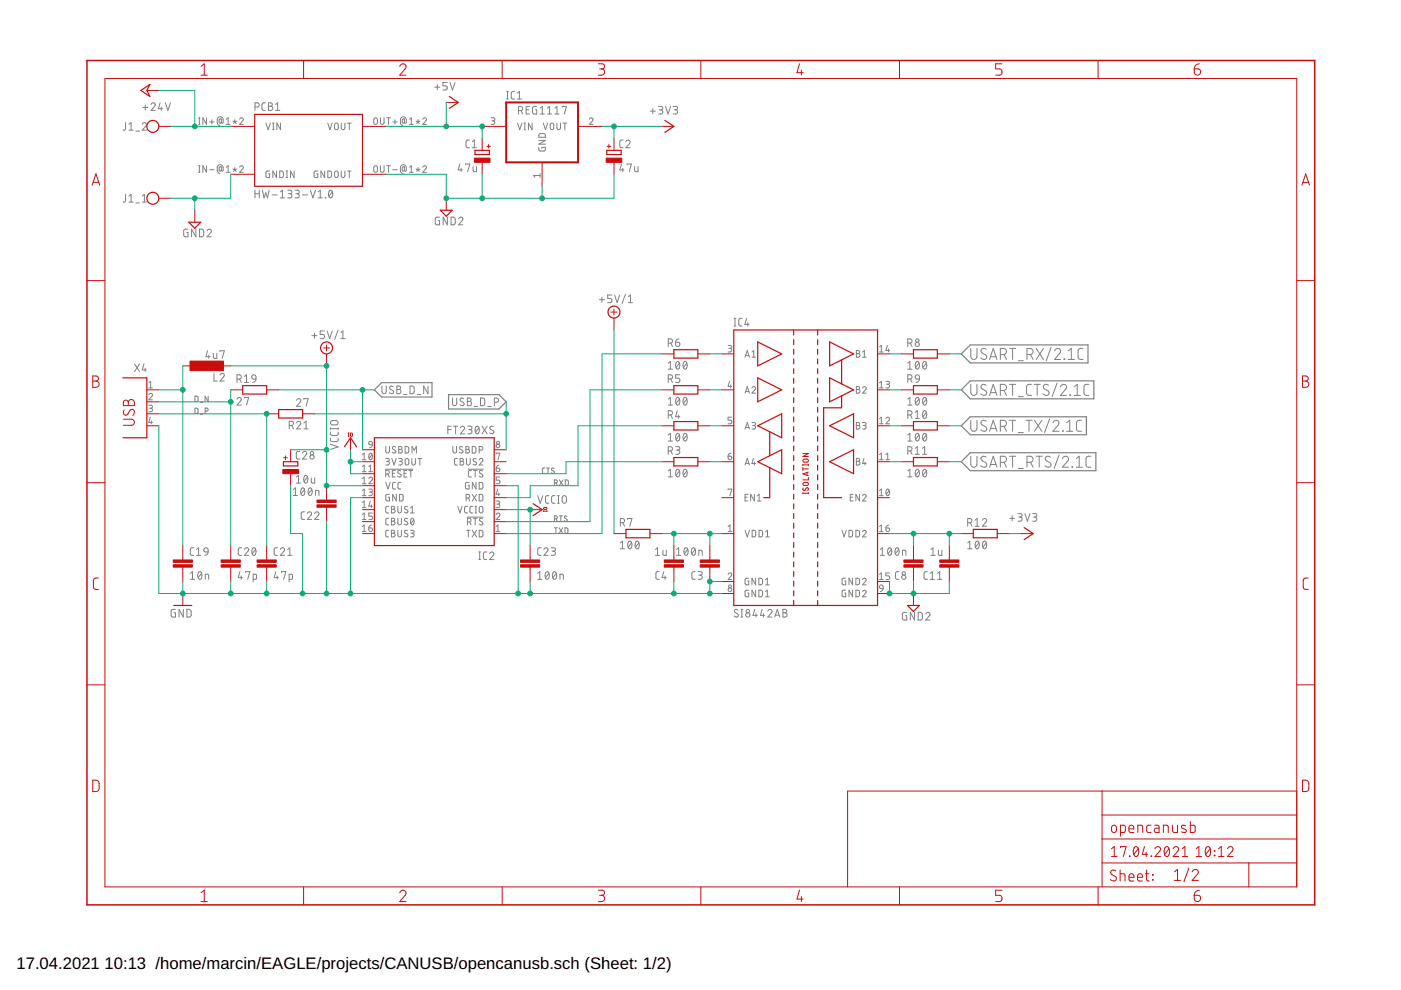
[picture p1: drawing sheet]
<svg xmlns="http://www.w3.org/2000/svg" width="297mm" height="210mm" viewBox="0 0 297 210" stroke-linecap="round" stroke-linejoin="round" font-family="sans-serif">
<defs><g id="words">
<g font-size="3.5">
<text x="3.5" y="205.4">17.04.2021</text>
<text x="22.2" y="205.4">10:13 /home/marcin/EAGLE/projects/CANUSB/opencanusb.sch (Sheet: 1/2)</text>
</g>
</g></defs>
<g fill="none" stroke="#808080" stroke-width=".21">
<path d="M92.2 18.5h1M92.7 17.9v1.1M94.8 17.5h-.9v.7h.6a.45 .45 0 0 1 .3 .4 .45 .45 0 0 1-.3 .5h-.6M95.4 17.5l.5 1.6 .6-1.6M107.4 19.4h.4M107.6 19.4v1.6M109.1 19.4h-.5l-.2 .3v1.1l.2 .2h.5M109.7 19.7l.4-.3v1.6M26.6 26v1.4l-.5 .2M27.3 26.4l.5-.4v1.6M27.3 27.6h.9M28.8 27.8h.8"/>
<path d="M30.2 26.4a.44 .44 0 0 1 .6-.4 .44 .44 0 0 1 .1 .7l-.7 .9h.9M30.3 22.8h1M30.8 22.2v1.1M32 22.2a.44 .44 0 0 1 .7-.4 .44 .44 0 0 1 .1 .7l-.8 .9h.9M34 21.8l-.4 1.3h.9M34.2 22.7v.7M35.1 21.8l.5 1.6 .5-1.6M42.1 26.4h.3M42.1 25h.3M42.1 36.5h.3M42.1 35.1h.3M42.3 25v1.4"/>
<path d="M42.3 35.1v1.4M43.8 25v1.4l-.8-1.4v1.4M43.8 35.1v1.4l-.8-1.4v1.4M44.4 25.8h1M44.4 36h1M44.9 25.4v.9M46.9 25.9l-.1 .2-.3-.1v-.7l.4-.1v.9h.2h.2v-.7a.62 .62 0 0 0-.6-.7 .62 .62 0 0 0-.6 .7l.1 1 .4 .2M46.9 36.1l-.1 .2-.3-.1v-.7l.4-.1v.7l.2 .2 .2-.2v-.6a.62 .62 0 0 0-.6-.6 .62 .62 0 0 0-.6 .6l.1 1 .4 .3M48 26.4h.8M48 25.3l.4-.3v1.4M48 35.5l.4-.4v1.4M48 36.5h.8"/>
<path d="M49.4 25.7l.4 .1M49.4 35.8l.4 .2M49.8 25.4v.4M49.8 35.5v.5M49.8 25.8l.3 .4M49.8 25.8l-.3 .4M49.8 36l.3 .3M49.8 36l-.3 .3M50.2 25.7l-.4 .1M50.2 35.8l-.4 .2M50.8 25.3a.38 .38 0 0 1 .6-.3 .38 .38 0 0 1 .1 .6l-.7 .8h.8M50.8 35.5a.38 .38 0 0 1 .6-.4 .38 .38 0 0 1 .1 .7l-.7 .7h.8"/>
<path d="M54.1 22.7h.4a.44 .44 0 0 0 .5-.5 .44 .44 0 0 0-.5-.4h-.4v1.6M56.3 21.8h-.5l-.3 .4 .1 1 .2 .2h.5M56.4 26.1l.5 1.4 .4-1.4M56.9 21.8h.5a.36 .36 0 0 1 .3 .4 .36 .36 0 0 1-.3 .3 .44 .44 0 0 1 .4 .5 .44 .44 0 0 1-.4 .4h-.5zM56.9 22.5h.5M57.2 36.3h-.6l-.2 .1v.9l.2 .3 .6 .1v-.8h-.3M57.8 27.5h.3M57.8 26.1h.3M58 26.1v1.4M58.4 23.4h.9M58.4 22.2l.5-.4v1.6M58.6 36.3v1.4l-.8-1.4v1.4"/>
<path d="M59.3 36.3h.5l.2 .2 .1 .8-.3 .3-.5 .1zM59.5 26.1v1.4l-.8-1.4v1.4M60.7 37.7h.3M60.7 36.3h.3M60.8 36.3v1.4M62.4 36.3v1.4l-.8-1.4v1.4M67.4 36.3h-.6l-.2 .1v.9l.2 .3 .6 .1v-.8h-.3M68.8 36.3v1.4l-.7-1.4v1.4M69.5 26.1l.5 1.4 .4-1.4M69.5 36.3h.6l.2 .2v.9l-.2 .2-.6 .1zM71.1 26.2h.5l.1 .9a.39 .39 0 0 1-.4 .4 .39 .39 0 0 1-.4-.4zM71.1 36.4h.5l.1 .9a.39 .39 0 0 1-.4 .4 .39 .39 0 0 1-.4-.4z"/>
<path d="M72.3 26.1v1a.39 .39 0 0 0 .4 .4 .39 .39 0 0 0 .4-.4v-1M72.3 36.3v1a.39 .39 0 0 0 .4 .4 .39 .39 0 0 0 .4-.4v-1M73.7 26.1h.7M73.7 36.3h.7M74.1 26.1v1.4M74.1 36.3v1.4M79.4 25.1l.2-.1 .3 .1 .1 .9a.39 .39 0 0 1-.4 .4 .39 .39 0 0 1-.4-.4zM79.4 35.2h.5l.1 1a.39 .39 0 0 1-.4 .3 .39 .39 0 0 1-.4-.3zM80.7 25v1a.38 .38 0 0 0 .3 .4 .38 .38 0 0 0 .4-.4v-1M80.7 35.1v1.1a.38 .38 0 0 0 .3 .3 .38 .38 0 0 0 .4-.3v-1.1M82 25h.8M82 35.1h.8"/>
<path d="M82.4 25v1.4M82.4 35.1v1.4M83.3 25.8h.9M83.3 36h.9M83.7 25.4v.9M85.7 25.9l-.1 .2-.3-.1v-.7l.4-.1 .1 .9h.1l.2-.1v-.6a.62 .62 0 0 0-.6-.7 .62 .62 0 0 0-.6 .7v.8l.5 .4M85.7 36.1l-.1 .2-.3-.1v-.7l.4-.1v.7l.2 .2 .2-.2v-.6a.62 .62 0 0 0-.6-.6 .62 .62 0 0 0-.6 .6v.9l.5 .4M86.8 26.4h.8M86.8 36.5h.8M86.8 25.3l.4-.3v1.4M86.8 35.5l.4-.4v1.4M88.2 25.7l.4 .1"/>
<path d="M88.2 35.8l.4 .2M88.6 25.4v.4M88.6 35.5v.5M88.6 25.8l.3 .4M88.6 25.8l-.3 .4M88.6 36l.3 .3M88.6 36l-.3 .3M89 25.7l-.4 .1M89 35.8l-.4 .2M89.6 25.3a.39 .39 0 0 1 .6-.3 .39 .39 0 0 1 .1 .6l-.7 .8h.8M89.6 35.5a.38 .38 0 0 1 .6-.4 .38 .38 0 0 1 .1 .7l-.7 .7h.8M97.5 34.8l-.4 1.2h.9"/>
<path d="M97.8 35.7v.7M98.7 34.9v-.1h.9l-.5 1.6M99.5 29.7h-.5l-.2 .4 .1 1.1 .6 .1M100.1 31.3h.9M100.1 30.1l.5-.4v1.6M100.3 35.3v.8l.2 .3h.5v-1.1M104.1 25h.7l.1 .2-.1 .4h-.5M104.5 25.6a.38 .38 0 0 1 .4 .4 .38 .38 0 0 1-.4 .4h-.4M107.4 21h.4M109.7 21h.9M109.7 26.1l.5 1.4 .5-1.4M109.9 23.5h.5a.44 .44 0 0 0 .4-.5 .44 .44 0 0 0-.4-.4h-.5v1.6"/>
<path d="M110.5 23.5l.3 .7M111.1 27.5h.3M111.1 26.1h.3M111.3 26.1v1.4M111.5 23.3h.6M112.3 22.6h-.8v1.6h.8M112.8 26.1v1.4l-.8-1.4v1.4M113.8 22.6h-.5l-.4 .2v1l.2 .4h.7v-.9h-.3M114.2 31.2l.1 .6 .1 .2h.9l.3-.2v-.6h-.7v.3M114.2 29.8h1.4l-1.4 .8h1.4M114.4 28.4l1-.1 .2 .3v.5h-1.4zM114.5 37.2h-1.4l.3 .4"/>
<path d="M114.5 36.8v.8M114.5 24.2h.9M114.5 22.9l.5-.3v1.6M115.2 26.1l.5 1.4 .4-1.4M116.1 24.2h.9M116.1 22.9l.4-.3v1.6M116.8 26.2h.5l.1 .9a.38 .38 0 0 1-.4 .4 .38 .38 0 0 1-.4-.4zM117.6 24.2h.9M117.6 22.9l.5-.3v1.6M118.1 26.1v1a.38 .38 0 0 0 .3 .4 .38 .38 0 0 0 .4-.4v-1M119.2 22.8v-.2h.9l-.4 1.6M119.4 26.1h.8"/>
<path d="M119.8 26.1v1.4M125 25.3a.38 .38 0 0 1 .5-.3 .38 .38 0 0 1 .1 .6l-.6 .8h.7M131.8 34.8l-.4 1.2h.9M132 35.7v.7M132.1 29.7h-.5l-.2 .4v1l.2 .2h.5M132.7 30.1a.45 .45 0 0 1 .6-.4 .45 .45 0 0 1 .2 .7l-.8 .9h.9M132.9 34.9v-.1h1l-.5 1.6M134.6 35.3v.8l.1 .3h.6v-1.1M137.9 23.6h1.1M138.4 23v1.1M139.6 22.6h.6a.36 .36 0 0 1 .3 .3 .36 .36 0 0 1-.3 .4h-.4M140.1 23.3a.44 .44 0 0 1 .4 .4 .44 .44 0 0 1-.4 .5h-.5"/>
<path d="M141.1 22.6l.5 1.6 .6-1.6M142.7 22.6h.6a.36 .36 0 0 1 .4 .3 .36 .36 0 0 1-.4 .4h-.4M143.2 23.3a.44 .44 0 0 1 .5 .4 .44 .44 0 0 1-.5 .5h-.5M26.6 41.2v1.4l-.5 .2M27.3 42.8h.9M27.3 41.6l.5-.4v1.6M28.8 43h.8M30.2 42.8h.9M30.2 41.6l.4-.4v1.6M39.9 48.6h-.6l-.3 .2-.1 1 .3 .4h.7v-.9h-.3M41.5 48.6v1.6l-.9-1.6v1.6M42.3 48.6h.6l.3 .3v.9l-.3 .4h-.6z"/>
<path d="M43.9 48.9a.45 .45 0 0 1 .6-.3 .45 .45 0 0 1 .2 .7l-.8 .9h.9M54.1 40.3v1.7M54.1 41.1h.9M55 40.3v1.7M55.6 40.3l.4 1.7 .3-1.1 .4 1.1 .4-1.7M57.7 41.3h1.1M59.4 40.7l.5-.4v1.7M59.4 42h.9M61 40.3h.5a.37 .37 0 0 1 .4 .4 .37 .37 0 0 1-.4 .4h-.3M61.4 41.1a.44 .44 0 0 1 .5 .4 .44 .44 0 0 1-.5 .5h-.4M62.5 40.3h.6a.37 .37 0 0 1 .4 .4 .37 .37 0 0 1-.4 .4h-.4M63 41.1a.44 .44 0 0 1 .5 .4 .44 .44 0 0 1-.5 .5h-.5"/>
<path d="M64.1 41.3h1.1M65.8 40.3l.5 1.7 .6-1.7M67.5 42h.8M67.5 40.7l.4-.4v1.7M69 41.9v.1zM69.8 40.4l.3-.1a.97 .97 0 0 1 0 1.7 1 1 0 0 1-.3-1.6zM70.5 40.7l-.8 .9M93.2 46h-.6l-.3 .3v1.2l.2 .1 .7 .1v-.9h-.3M94.8 46v1.7l-.8-1.7v1.7M95.6 46l.6 .1 .3 .2v1.1l-.3 .2-.6 .1zM97.2 46.4a.44 .44 0 0 1 .7-.3 .44 .44 0 0 1 .1 .7l-.8 .9h.9M28.5 77.2l1.1 1.6"/>
<path d="M29.6 77.2l-1.1 1.6M30.5 77.2l-.3 1.2h.9M30.8 78.1v.7M44 74.4l-.4 1.2h.9M44.3 75.3v.7M45.2 74.9l.1 .9 .2 .2h.5v-1.1M45.4 79.2v1.6h.7M46.7 79.5a.45 .45 0 0 1 .6-.3 .45 .45 0 0 1 .1 .7l-.7 .9h.9M46.7 74.5v-.1h.9l-.5 1.6M51.8 79.8l.5-.3v1.6M53.5 79.6l.3-.1 .3 .1 .2 .8-.8-.1-.1-.4zM66.1 71.2h1.1"/>
<path d="M66.7 70.6v1.1M68.8 70.2h-.9v.7h.5a.46 .46 0 0 1 .4 .4 .46 .46 0 0 1-.4 .5h-.5M69.4 70.2l.5 1.6 .5-1.6M71.7 70l-.7 2M72.3 71.8h.9M72.3 70.5l.4-.3v1.6M127.1 63.5h1.1M127.6 63v1.1M129.7 62.5h-.9v.8h.6a.46 .46 0 0 1 .3 .4 .46 .46 0 0 1-.3 .5h-.6M130.3 62.5l.6 1.7 .5-1.7M132.6 62.4l-.7 1.9M133.2 64.2h.9"/>
<path d="M133.2 62.9l.5-.4v1.7M141.7 72.7h.4a.46 .46 0 0 0 .5-.4 .46 .46 0 0 0-.5-.5h-.4v1.7M141.7 77l.4-.4v1.7M141.7 78.3h.9M142.2 72.7l.4 .8M143.2 72.6h.6a.45 .45 0 0 1 .3 .5 .45 .45 0 0 1-.4 .4 .45 .45 0 0 1-.5-.5zM143.4 76.8l.3-.2a.97 .97 0 0 1 0 1.7 1.02 1.02 0 0 1-.3-1.5zM144 71.8l-.6 .3-.2 .5M144.1 77l-.8 .9M144.1 79.5h-.9v.7h.6a.46 .46 0 0 1 .4 .4 .46 .46 0 0 1-.4 .5h-.6M145 76.8l.3-.2a.97 .97 0 0 1 0 1.7 1.02 1.02 0 0 1-.3-1.5zM145.6 77l-.7 .9"/>
<path d="M154.4 73.2l.6 .1 .2 .2-.2 .3-.5 .1M154.8 73.9a.39 .39 0 0 1 .4 .3 .39 .39 0 0 1-.4 .4h-.4M155.6 69.1h.4M155.6 67.5h.4M155.8 67.5v1.6M157.4 67.5h-.6l-.2 .4 .1 1 .1 .2h.6M158 75.7l.4-1.4 .5 1.4M158.1 75.4h.7M158.3 67.5l-.4 1.3h.9M158.6 68.4v.7M159.4 74.7l.4-.4v1.4M159.4 75.7h.8"/>
<path d="M181.6 74.3l.6 .2 .1 .2-.4 .3a.38 .38 0 0 1 .5 .4 .38 .38 0 0 1-.5 .3h-.3zM181.6 75h.3M182.9 75.7h.7M182.9 74.7l.4-.4v1.4M186.5 74.6h.7M186.5 73.5l.4-.3v1.4M188.2 73.2l-.4 1.1h.8M188.4 74v.6M192.5 72.7h.4a.46 .46 0 0 0 .5-.4 .46 .46 0 0 0-.5-.5h-.4v1.7M192.5 78.3h.9M192.5 77l.4-.4v1.7M193 72.7l.4 .8"/>
<path d="M194.2 79.6l.3-.1 .3 .1 .1 .8-.8-.1-.1-.4zM194.2 76.8l.2-.1a.8 .8 0 0 1 .6 .5 .8 .8 0 0 1-.2 .8l-.3 .3a1.04 1.04 0 0 1-.3-1.5zM194.8 77l-.7 .9M195.8 76.8l.2-.2a.97 .97 0 0 1 0 1.7 1 1 0 0 1-.2-1.5zM196.4 77l-.7 .9M205.8 73.9v1.7a.66 .66 0 0 0 .7 .6 .66 .66 0 0 0 .6-.6v-1.7M209.1 74.1a.58 .58 0 0 0-.9-.1 .58 .58 0 0 0 0 .8l.8 .4a.58 .58 0 0 1 0 .9 .58 .58 0 0 1-.8 0l-.3-.2M209.8 76.2l.8-2.3 .8 2.3M210 75.6h1.2M212.1 75.2h.6a.66 .66 0 0 0 .7-.7 .66 .66 0 0 0-.7-.6h-.6v2.3M212.9 75.2l.5 1M214 73.9h1.3"/>
<path d="M214.7 73.9v2.3M215.9 76.5h1.1M217.7 75.2h.7a.66 .66 0 0 0 .6-.7 .66 .66 0 0 0-.6-.6h-.7v2.3M218.5 75.2l.5 1M219.7 73.9l1.5 2.3M221.2 73.9l-1.5 2.3M222.9 73.6l-1.1 2.9M223.6 74.4a.64 .64 0 0 1 .9-.5 .64 .64 0 0 1 .2 1l-1.1 1.3h1.3M225.6 76.1l.1 .1zM226.5 76.2h1.3M226.5 74.4l.6-.5v2.3M229.6 73.9h-.5a.51 .51 0 0 0-.5 .5v1.5l.3 .3h.7"/>
<path d="M31.6 83.7a.38 .38 0 0 1 .5-.3 .38 .38 0 0 1 .1 .6l-.6 .8h.7M31.6 85.9h.4l.3 .3-.1 .3-.5 .1M31.6 81.2l.3-.3v1.4M31.6 82.3h.7M31.9 88.5l-.3 1.1h.7M31.9 86.6a.38 .38 0 0 1 .4 .3 .38 .38 0 0 1-.4 .4h-.3M32.1 89.2v.7M41.3 84h.5l.2 .2v.6l-.2 .3-.5 .1zM41.3 86.5l.5 .1 .2 .1v.7l-.2 .3h-.5zM42.5 85.3h.5M42.5 87.8h.5M43.5 87.2l.6-.1v-.5l-.6-.1v1.2"/>
<path d="M44.1 84v1.2l-.6-1.2v1.2M50.2 84.6a.45 .45 0 0 1 .7-.3 .45 .45 0 0 1 .1 .7l-.8 .9h1M50.2 80.4h.5a.46 .46 0 0 0 .5-.5 .46 .46 0 0 0-.5-.4h-.5v1.6M50.8 80.4l.4 .7M51.8 84.4v-.1h.9l-.4 1.6M51.8 81.1h.9M54.3 80.4l-.2 .4-.5 .3M61.3 90.2h.5a.44 .44 0 0 0 .4-.4 .44 .44 0 0 0-.4-.5h-.5v1.6M61.9 90.2l.3 .7M62.9 84.9a.44 .44 0 0 1 .6-.4 .44 .44 0 0 1 .1 .7l-.7 .9h.9M62.9 89.7a.44 .44 0 0 1 .6-.4 .44 .44 0 0 1 .1 .7l-.7 .9h.9M63.5 95.7h-.4l-.3 .4 .1 1.1 .6 .1"/>
<path d="M64.1 96.1a.44 .44 0 0 1 .7-.4 .44 .44 0 0 1 .1 .7l-.8 .9h.9M64.4 84.7v-.2h.9l-.4 1.6M64.4 90.9h.9M64.4 89.7l.5-.4v1.6M70.1 92.9v.5l.3 .2 1.2-.1 .1-.6M70.1 91.6v.5l.3 .2h1.1l.2-.2v-.5M70.1 94.2l1.6 .5-1.6 .6M70.1 90.7v.4M70.1 90.9h1.6M70.2 89.3l1-.1a.46 .46 0 0 1 .5 .4 .46 .46 0 0 1-.5 .5l-1-.1-.1-.4zM71.7 90.7v.4M76.8 96.4l.4-.3v1.4"/>
<path d="M76.8 98.9l.4-.3v1.4M76.8 97.5h.8M78.2 98.9l.4-.3v1.4M78.3 93.7l.3-.2 .2 .2 .2 .6-.7-.1zM78.4 96.2l.1-.1a.69 .69 0 0 1 .5 .7 .69 .69 0 0 1-.5 .7l-.3-.5zM78.9 96.4l-.6 .8M79 94.3l-.3 .5-.4 .1M81 81.9v1.1a.46 .46 0 0 0 .4 .5 .46 .46 0 0 0 .5-.5v-1.1M81.7 99.5h5.8M81.8 94.7v1a.39 .39 0 0 0 .4 .4 .39 .39 0 0 0 .4-.4v-1M81.8 97.2h.5l.2 .3-.1 .3h-.5M82.2 97.8a.39 .39 0 0 1 .4 .4 .39 .39 0 0 1-.4 .4h-.4"/>
<path d="M83.1 97.2l.4 1.4 .5-1.4M83.4 82l-.6-.1-.2 .3 .1 .2 .6 .4a.37 .37 0 0 1 .1 .5 .37 .37 0 0 1-.5 .1l-.4-.2M83.8 99.7h-.6v1.4h.6M83.9 94.8l-.5-.1-.2 .3 .7 .6a.39 .39 0 0 1-.3 .5 .39 .39 0 0 1-.4-.2M84.1 81.9h.5a.36 .36 0 0 1 .3 .3 .36 .36 0 0 1-.3 .4 .46 .46 0 0 1 .4 .4 .46 .46 0 0 1-.4 .5h-.5zM84.1 82.6h.5M84.5 97.2h.6l.2 .3-.2 .3h-.4M84.5 94.7l.7 .1v.2l-.3 .3a.38 .38 0 0 1 .4 .4 .38 .38 0 0 1-.4 .4h-.4zM84.5 95.3h.4M84.9 97.8a.39 .39 0 0 1 .4 .4 .39 .39 0 0 1-.4 .4h-.4M85 99.9l-.5-.1-.2 .3 .2 .2 .4 .3a.32 .32 0 0 1 .1 .4 .32 .32 0 0 1-.4 .1l-.3-.2M85.6 83.7h.7"/>
<path d="M85.9 94.7h.5l.2 .2 .1 .8-.3 .3-.5 .1zM86 97.3l.3-.1 .3 .2 .1 .8a.39 .39 0 0 1-.4 .4 .39 .39 0 0 1-.4-.4zM86.3 99.7h-.6v1.4h.6M86.7 99.7h.8M86.9 81.9h.6l.3 .2v1.1l-.3 .2-.6 .1zM87.1 99.7v1.4M87.3 97.2v1a.38 .38 0 0 0 .4 .4 .38 .38 0 0 0 .4-.4v-1M87.4 96.1v-1.4l.4 .7 .5-.7v1.4M88.5 83.7h.7M88.6 97.2h.8M89 97.2v1.4M90.7 81.9v1.6l-.9-1.6v1.6"/>
<path d="M95 91.1h.7M95.7 90.4h-.7v1.6M95.9 84.4v1.2a.44 .44 0 0 0 .5 .4 .44 .44 0 0 0 .4-.4v-1.2M96 94.7v1a.39 .39 0 0 0 .4 .4 .39 .39 0 0 0 .4-.4v-1M96.1 90.4h.9M96.6 90.4v1.6M97 97.2h-.5l-.1 .3v.9l.1 .2h.5M97.6 97.2l.6 .1 .1 .3-.3 .2a.39 .39 0 0 1 .3 .4 .39 .39 0 0 1-.3 .4h-.4zM97.6 97.8h.4M97.6 90.7a.44 .44 0 0 1 .6-.3 .44 .44 0 0 1 .2 .7l-.8 .9h.9M98.1 94.8l-.5-.1-.2 .3 .2 .2 .4 .3a.32 .32 0 0 1 .1 .4 .32 .32 0 0 1-.4 .1l-.3-.1M98.3 84.5l-.2-.1a.38 .38 0 0 0-.5 .1 .38 .38 0 0 0 .1 .6l.5 .2a.41 .41 0 0 1 .1 .7 .41 .41 0 0 1-.6-.1l-.2-.1"/>
<path d="M98.8 94.7l.6 .1 .1 .2-.3 .3a.38 .38 0 0 1 .3 .4 .38 .38 0 0 1-.3 .4h-.4zM98.8 95.3h.4M98.9 97.2v1a.39 .39 0 0 0 .4 .4 .39 .39 0 0 0 .4-.4v-1M99.1 84.4h.4a.36 .36 0 0 1 .4 .4 .36 .36 0 0 1-.4 .3 .46 .46 0 0 1 .5 .5 .46 .46 0 0 1-.5 .4h-.4zM99.1 85.1h.4M99.2 90.4h.5a.36 .36 0 0 1 .4 .3 .36 .36 0 0 1-.4 .4h-.3M99.3 99.5h3.1M99.6 91.1a.46 .46 0 0 1 .5 .4 .46 .46 0 0 1-.5 .5h-.4M99.9 99.7l-.4 .1-.2 .3v.8l.2 .2h.4M100.1 94.7h.6l.2 .2v.9l-.2 .2-.6 .1zM100.4 99.7h.8M100.5 86.2h.7"/>
<path d="M100.8 99.7v1.4M100.9 90.5l.3-.1a.97 .97 0 0 1 0 1.6 1.01 1.01 0 0 1-.3-1.5zM101 97.3l-.5-.1-.2 .3 .2 .3 .4 .2a.35 .35 0 0 1 0 .5 .35 .35 0 0 1-.5 0l-.1-.1M101.5 90.7l-.7 .9M101.6 97.5a.38 .38 0 0 1 .5-.3 .38 .38 0 0 1 .2 .6l-.7 .8h.8M101.6 95.4h.4a.39 .39 0 0 0 .4-.4 .39 .39 0 0 0-.4-.3h-.4v1.4M101.9 84.4h.6l.2 .3 .1 .9-.3 .4h-.6zM102.2 90.4l1.1 1.6M102.3 99.9l-.2-.1a.32 .32 0 0 0-.4 .1 .32 .32 0 0 0 .1 .4l.4 .3a.35 .35 0 0 1 .1 .5 .35 .35 0 0 1-.6-.1l-.1-.1M103.3 90.4l-1.1 1.6M103.4 86.2h.7M104.6 90.5a.41 .41 0 0 0-.6-.1 .41 .41 0 0 0-.1 .6l.6 .3a.37 .37 0 0 1 .1 .5 .37 .37 0 0 1-.5 .1l-.3-.1"/>
<path d="M104.8 85.3h.5a.46 .46 0 0 0 .4-.5 .46 .46 0 0 0-.4-.4h-.5v1.6M105.2 99.3h.5a.39 .39 0 0 1 .3 .4 .39 .39 0 0 1-.4 .3 .39 .39 0 0 1-.4-.4zM105.2 96.2v-.1h.8l-.4 1.4M105.8 98.6l-.5 .3-.1 .4M115.5 99.2l-.4 .1-.1 .2 .1 .8 .4 .1M115.9 99.2h.6M116.2 99.2v1.2M117.5 99.3a.3 .3 0 0 0-.5 0 .3 .3 0 0 0 .1 .4l.3 .2a.29 .29 0 0 1 0 .4 .29 .29 0 0 1-.4 0l-.1-.1M141.7 95.6h.4a.46 .46 0 0 0 .5-.4 .46 .46 0 0 0-.5-.5h-.4v1.6M141.7 88h.4a.46 .46 0 0 0 .5-.5 .46 .46 0 0 0-.5-.4h-.4v1.6M141.7 80.4h.4a.46 .46 0 0 0 .5-.5 .46 .46 0 0 0-.5-.4h-.4v1.6M141.7 85.9h.9"/>
<path d="M141.7 99.9l.4-.4v1.6M141.7 84.6l.4-.3v1.6M141.7 92.2l.4-.3v1.6M141.7 93.5h.9M142.2 95.6l.4 .7M142.2 88l.4 .7M142.2 80.4l.4 .7M143.2 94.7h.6a.36 .36 0 0 1 .3 .4 .36 .36 0 0 1-.3 .3h-.4M143.4 99.6l.3-.1a.95 .95 0 0 1 0 1.6 1 1 0 0 1-.3-1.5zM143.4 92l.3-.1a.97 .97 0 0 1 0 1.6 1.03 1.03 0 0 1-.3-1.5zM143.4 84.4l.3-.1a.97 .97 0 0 1 0 1.6 1.02 1.02 0 0 1-.3-1.5zM143.6 87.1l-.4 1.2h.9"/>
<path d="M143.7 95.4a.46 .46 0 0 1 .4 .5 .46 .46 0 0 1-.4 .4h-.5M143.9 88v.7M144.1 99.9l-.8 .9M144.1 92.2l-.8 1M144.1 84.6l-.8 .9M145 99.6l.3-.1a.95 .95 0 0 1 0 1.6 1 1 0 0 1-.3-1.5zM145 92l.3-.1a.97 .97 0 0 1 0 1.6 1.03 1.03 0 0 1-.3-1.5zM145 84.4l.3-.1a.97 .97 0 0 1 0 1.6 1.02 1.02 0 0 1-.3-1.5zM145.6 99.9l-.7 .9M145.6 92.2l-.7 1M145.6 84.6l-.7 .9M154.4 96.7h.4a.39 .39 0 0 1 .4 .4 .39 .39 0 0 1-.5 .4 .39 .39 0 0 1-.3-.4z"/>
<path d="M154.7 80.9l-.3 1h.8M154.9 81.6v.7M155 96.1l-.5 .2-.1 .4M155.2 88.5h-.8v.6h.4a.39 .39 0 0 1 .4 .4 .39 .39 0 0 1-.4 .4h-.4M158 83.4l.4-1.4 .5 1.4M158 91l.4-1.4 .5 1.4M158 98.6l.4-1.4 .5 1.4M158.1 83h.7M158.1 90.6h.7M158.1 98.3h.7M159.4 82.3a.38 .38 0 0 1 .6-.3 .38 .38 0 0 1 .1 .6l-.7 .8h.8M159.4 89.6h.5l.3 .2-.2 .4h-.4"/>
<path d="M159.7 97.2l-.3 1.1h.8M159.8 90.2a.38 .38 0 0 1 .4 .4 .38 .38 0 0 1-.4 .4h-.4M160 98v.6M181.6 82l.6 .1 .1 .2-.4 .3a.38 .38 0 0 1 .5 .4 .38 .38 0 0 1-.5 .4h-.3zM181.6 89.6l.6 .1 .1 .3-.4 .2a.38 .38 0 0 1 .5 .4 .38 .38 0 0 1-.5 .4h-.3zM181.6 97.2l.6 .1v.4l-.3 .1a.39 .39 0 0 1 .5 .4 .39 .39 0 0 1-.5 .4h-.3zM181.6 97.8h.3M181.6 90.2h.3M181.6 82.6h.3M182.9 82.3a.38 .38 0 0 1 .5-.3 .38 .38 0 0 1 .1 .6l-.6 .8h.7M182.9 89.6h.4l.3 .2-.1 .4h-.5M183.2 97.2l-.3 1.1h.7"/>
<path d="M183.3 90.2a.38 .38 0 0 1 .3 .4 .38 .38 0 0 1-.3 .4h-.4M183.4 98v.6M186.5 97.5h.7M186.5 82.3h.7M186.5 89.9h.7M186.5 81.2l.4-.3v1.4M186.5 88.8l.4-.3v1.4M186.5 96.4l.4-.3v1.4M187.8 80.9h.6l.2 .2-.2 .3-.4 .1M187.8 88.8a.38 .38 0 0 1 .6-.3 .38 .38 0 0 1 .1 .6l-.7 .8h.8M187.8 97.5h.8M187.8 96.4l.4-.3v1.4"/>
<path d="M188.2 81.5a.39 .39 0 0 1 .4 .4 .39 .39 0 0 1-.4 .4h-.4M192.5 80.4h.4a.46 .46 0 0 0 .5-.5 .46 .46 0 0 0-.5-.4h-.4v1.6M192.5 88h.4a.46 .46 0 0 0 .5-.5 .46 .46 0 0 0-.5-.4h-.4v1.6M192.5 95.6h.4a.46 .46 0 0 0 .5-.4 .46 .46 0 0 0-.5-.5h-.4v1.6M192.5 85.9h.9M192.5 93.5h.9M192.5 84.6l.4-.3v1.6M192.5 92.2l.4-.3v1.6M192.5 99.9l.4-.4v1.6M193 80.4l.4 .7M193 88l.4 .7M193 95.6l.4 .7"/>
<path d="M194 96.3h.9M194 87.4l.5-.3v1.6M194 95.1l.5-.4v1.6M194 88.7h.9M194.2 84.4l.2-.1a.8 .8 0 0 1 .6 .5 .8 .8 0 0 1-.2 .9l-.3 .2a1.04 1.04 0 0 1-.3-1.5zM194.2 92l.3-.1a.95 .95 0 0 1 0 1.6 1.06 1.06 0 0 1-.3-1.5zM194.2 99.6l.3-.1a.93 .93 0 0 1 0 1.6 1.02 1.02 0 0 1-.3-1.5zM194.8 84.6l-.7 .9M194.8 92.2l-.7 1M194.8 99.9l-.7 .9M194.9 80.4l-.1 .4-.6 .3M195.6 96.3h.9"/>
<path d="M195.6 95.1l.4-.4v1.6M195.8 87.2l.2-.1a.97 .97 0 0 1 0 1.6 1.02 1.02 0 0 1-.2-1.5zM195.8 84.4l.2-.1a.97 .97 0 0 1 0 1.6 1 1 0 0 1-.2-1.5zM195.8 92l.2-.1a.97 .97 0 0 1 0 1.6 1.01 1.01 0 0 1-.2-1.5zM195.8 99.6l.2-.1a.95 .95 0 0 1 0 1.6 .98 .98 0 0 1-.2-1.5zM196.4 84.6l-.7 .9M196.4 92.2l-.7 1M196.4 99.9l-.7 .9M196.4 87.4l-.7 .9M205.8 96.7v1.7a.66 .66 0 0 0 .7 .7 .66 .66 0 0 0 .6-.7v-1.7M205.8 89.1v1.7a.66 .66 0 0 0 .7 .6 .66 .66 0 0 0 .6-.6v-1.7M205.8 81.5v1.7a.66 .66 0 0 0 .7 .6 .66 .66 0 0 0 .6-.6v-1.7"/>
<path d="M209.1 96.9a.58 .58 0 0 0-.9-.1 .58 .58 0 0 0 0 .9l.8 .4a.58 .58 0 0 1 0 .9 .58 .58 0 0 1-.8-.1l-.3-.2M209.1 89.3a.58 .58 0 0 0-.9-.1 .58 .58 0 0 0 0 .9l.8 .4a.58 .58 0 0 1 0 .8 .58 .58 0 0 1-.8 0l-.3-.2M209.1 81.7a.58 .58 0 0 0-.9-.1 .58 .58 0 0 0 0 .9l.8 .4a.58 .58 0 0 1 0 .8 .58 .58 0 0 1-.8 0l-.3-.2M209.8 99.1l.8-2.4 .8 2.4M209.8 91.4l.8-2.3 .8 2.3M209.8 83.8l.8-2.3 .8 2.3M210 98.5h1.2M210 90.9h1.2M210 83.2h1.2M212.1 98h.6a.65 .65 0 0 0 .7-.6 .65 .65 0 0 0-.7-.7h-.6v2.4M212.1 90.4h.6a.65 .65 0 0 0 .7-.6 .65 .65 0 0 0-.7-.7h-.6v2.3M212.1 82.8h.6a.65 .65 0 0 0 .7-.7 .65 .65 0 0 0-.7-.6h-.6v2.3"/>
<path d="M212.9 98l.5 1.1M212.9 90.4l.5 1M212.9 82.8l.5 1M214 89.1h1.3M214 96.7h1.3M214 81.5h1.3M214.7 81.5v2.3M214.7 89.1v2.3M214.7 96.7v2.4M215.9 99.3h1.1M215.9 91.7h1.1M215.9 84.1h1.1"/>
<path d="M217.5 89.1h1.3M217.7 98h.7a.65 .65 0 0 0 .6-.6 .65 .65 0 0 0-.6-.7h-.7v2.4M218.2 89.1v2.3M218.5 98l.5 1.1M218.7 81.5h-.5a.51 .51 0 0 0-.5 .5v1.5l.3 .3h.7M219.3 81.5h1.3M219.3 89.1l1.6 2.3M219.7 96.7h1.3M219.9 81.5v2.3M220.3 96.7v2.4M220.9 89.1l-1.6 2.3M222.3 81.7a.58 .58 0 0 0-.9-.1 .58 .58 0 0 0 .1 .9l.7 .4a.58 .58 0 0 1 0 .8 .58 .58 0 0 1-.8 0l-.3-.2"/>
<path d="M222.5 88.9l-1 2.8M222.7 96.9a.58 .58 0 0 0-.9-.1 .58 .58 0 0 0 .1 .9l.7 .4a.58 .58 0 0 1 .1 .9 .58 .58 0 0 1-.9-.1l-.2-.2M223.2 89.6a.64 .64 0 0 1 .9-.5 .64 .64 0 0 1 .2 1l-1.1 1.3h1.3M224.1 81.2l-1 2.9M224.5 96.5l-1 2.8M224.8 82a.64 .64 0 0 1 .9-.5 .64 .64 0 0 1 .2 1l-1.1 1.3h1.3M225.2 97.2a.65 .65 0 0 1 1-.5 .65 .65 0 0 1 .2 1.1l-1.2 1.3h1.3M225.3 91.3l.1 .1zM226.1 91.4h1.3M226.1 89.6l.7-.5v2.3M226.9 83.7l.1 .1zM227.3 98.9l.1 .2z"/>
<path d="M227.8 83.8h1.2M227.8 82l.6-.5v2.3M228.2 99.1h1.3M228.2 97.2l.6-.5v2.4M229.3 89.1l-.7 .1-.4 .4 .1 1.6 .3 .2h.7M230.9 81.5h-.5a.51 .51 0 0 0-.6 .5v1.5l.4 .3h.7M231.3 96.7l-.7 .1-.3 .4v1.5l.3 .3 .7 .1M41.1 116.1l-.5 .1-.3 .3 .1 1 .2 .2 .5 .1M41.7 117.8h.9M41.7 116.5l.4-.4v1.7M43.3 116.3l.4-.2 .3 .2 .1 .7-.8-.1-.1-.3zM44.1 117l-.3 .6-.4 .2"/>
<path d="M51.2 116.1l-.5 .1-.2 .3v1l.2 .2 .5 .1M51.8 116.5a.44 .44 0 0 1 .6-.3 .44 .44 0 0 1 .2 .7l-.8 .9h.9M53.6 116.2l.2-.1a.93 .93 0 0 1 0 1.7 1.02 1.02 0 0 1-.2-1.6zM54.2 116.5l-.7 .9M58.8 116.1l-.4 .1-.3 .3 .1 1 .2 .2 .4 .1M59.4 116.5a.44 .44 0 0 1 .7-.3 .44 .44 0 0 1 .1 .7l-.8 .9h.9M61 117.8h.9M61 116.5l.4-.4v1.7M62.2 103.8l.4-.4v1.7M62.2 105.1h.9M62.8 101.2l.5-.4v1.6M62.8 102.4h.9"/>
<path d="M63.9 103.5l.3-.1a.95 .95 0 0 1 0 1.7 1 1 0 0 1-.3-1.6zM64.6 103.8l-.8 .9M64.6 108.5h-.5l-.2 .4v1l.2 .2h.5M64.6 100.9l.1-.1a.8 .8 0 0 1 .7 .6 .8 .8 0 0 1-.2 .8l-.4 .2a1.04 1.04 0 0 1-.2-1.5zM65.2 108.9a.45 .45 0 0 1 .6-.4 .45 .45 0 0 1 .1 .7l-.7 .9h.9M65.2 101.2l-.7 .9M65.5 103.5l.3-.1a.95 .95 0 0 1 0 1.7 1 1 0 0 1-.3-1.6zM66 101.3v1l.3 .1h.4v-1.1M66.1 103.8l-.7 .9M66.7 108.9a.45 .45 0 0 1 .7-.4 .45 .45 0 0 1 .1 .7l-.8 .9h.9M66.9 105.1v-1.1l.7 .1v1M76.8 105.1h.8"/>
<path d="M76.8 112.7h.8M76.8 110.2h.8M76.8 107.6h.8M76.8 102.6h.8M76.8 101.5l.4-.3v1.4M76.8 104l.4-.3v1.4M76.8 106.6l.4-.4v1.4M76.8 109.1l.4-.3v1.4M76.8 111.6l.4-.3v1.4M76.8 100h.8M78.2 101.5a.38 .38 0 0 1 .5-.3 .38 .38 0 0 1 .1 .6l-.6 .8h.8M78.2 103.7h.5l.3 .2-.2 .4h-.5"/>
<path d="M78.2 111.9h.5a.39 .39 0 0 1 .3 .5 .39 .39 0 0 1-.4 .3 .39 .39 0 0 1-.4-.4zM78.2 100h.8M78.5 106.2l-.3 1.1h.8M78.6 104.3a.38 .38 0 0 1 .4 .4 .38 .38 0 0 1-.4 .4h-.4M78.7 107v.6M78.8 111.3l-.5 .3-.1 .3M79 108.8h-.8v.6h.5a.39 .39 0 0 1 .3 .4 .39 .39 0 0 1-.3 .4h-.5M81.8 100.5h.4a.39 .39 0 0 0 .4-.4 .39 .39 0 0 0-.4-.4h-.4v1.4M81.8 102.3l.5 1.4 .4-1.4M82.3 100.5l.3 .6M82.4 107.4h-.4l-.2 .3v.9l.2 .1 .4 .1M82.4 109.9h-.4l-.2 .3v.9l.2 .2h.4"/>
<path d="M82.4 112.4l-.4 .1-.2 .3v.8l.2 .2h.4M82.6 104.8h-.6l-.2 .2v.9l.2 .3h.6v-.8h-.3M83 107.4l.6 .1v.4l-.2 .1a.39 .39 0 0 1 .4 .4 .39 .39 0 0 1-.4 .4h-.4zM83 109.9l.6 .1v.4l-.2 .1a.39 .39 0 0 1 .4 .4 .39 .39 0 0 1-.4 .4h-.4zM83 112.4l.6 .1 .1 .3-.3 .3a.39 .39 0 0 1 .4 .3 .39 .39 0 0 1-.4 .4h-.4zM83 110.5h.4M83 108h.4M83 113.1h.4M83.2 100.4h.5M83.8 102.3h-.4l-.2 .3v.9l.2 .2h.4M84 104.8v1.4l-.8-1.4v1.4M84.3 107.4v1a.38 .38 0 0 0 .4 .4 .38 .38 0 0 0 .4-.4v-1"/>
<path d="M84.3 109.9v1a.38 .38 0 0 0 .4 .4 .38 .38 0 0 0 .4-.4v-1M84.3 112.4v1.1a.38 .38 0 0 0 .4 .3 .38 .38 0 0 0 .4-.3v-1.1M84.7 104.8h.5l.2 .3v.9l-.2 .2h-.5zM85 102.3h-.4l-.2 .3v.9l.2 .2h.4M85.7 100.4h.4M86.4 107.5l-.5-.1-.2 .3 .6 .5a.35 .35 0 0 1 .1 .5 .35 .35 0 0 1-.5 0l-.2-.1M86.4 110l-.5-.1-.2 .3 .6 .5a.39 .39 0 0 1 0 .6 .39 .39 0 0 1-.6-.2M86.4 112.5h-.5l-.2 .3 .6 .4a.39 .39 0 0 1 0 .7 .39 .39 0 0 1-.6-.3M87 112.4l.6 .1 .2 .2-.2 .3-.4 .1M87 108.8h.8M87 107.7l.4-.3v1.4M87.2 110l.1-.1a.71 .71 0 0 1 .5 .7 .71 .71 0 0 1-.5 .7l-.3-.7z"/>
<path d="M87.4 113.1a.39 .39 0 0 1 .4 .3 .39 .39 0 0 1-.4 .4h-.4M87.7 110.2l-.6 .8M97 107.4l.5 1.4 .5-1.4M98.8 105.6h.4a.39 .39 0 0 0 .4-.4 .39 .39 0 0 0-.4-.4h-.4v1.4M98.9 112.4h.8M99 109.6h3.4M99.1 110.7h.4a.39 .39 0 0 0 .4-.4 .39 .39 0 0 0-.4-.4h-.4v1.4M99.1 107.4h-.4l-.2 .3v.9l.2 .1 .4 .1M99.3 112.4v1.4M99.3 105.6l.3 .6M99.5 102.3h-.6l-.2 .2v.9l.2 .3h.6v-.8h-.3M99.6 110.7l.3 .6"/>
<path d="M100.1 112.4l.9 1.4M100.1 104.8l.9 1.4M100.3 107.4h-.5l-.2 .3 .1 .9 .1 .1 .5 .1M100.4 109.9h.8M100.8 109.9v1.4M100.8 108.8h.2M100.8 107.4h.2M100.9 107.4v1.4M100.9 102.3v1.4l-.8-1.4v1.4M101 112.4l-.9 1.4M101 104.8l-.9 1.4M101.5 118.6h.4"/>
<path d="M101.5 117h.4M101.6 112.4l.6 .1 .2 .2v.9l-.2 .2h-.6zM101.6 104.8h.6l.2 .3v.9l-.2 .2h-.6zM101.6 102.3h.6l.2 .2v.9l-.2 .3h-.6zM101.7 117v1.6M101.7 107.5h.6l.1 .9a.39 .39 0 0 1-.4 .4 .39 .39 0 0 1-.4-.4zM102.3 110a.35 .35 0 0 0-.5-.1 .35 .35 0 0 0 0 .6l.4 .2a.39 .39 0 0 1 0 .6 .39 .39 0 0 1-.6-.2M103.2 117l-.5 .1-.2 .3v1l.2 .2h.5M103.8 117.4a.44 .44 0 0 1 .6-.4 .44 .44 0 0 1 .2 .8l-.8 .8h.9M105.2 109.1a.39 .39 0 0 1 .6-.3 .39 .39 0 0 1 .1 .6l-.7 .8h.8M105.2 106.2h.5l.3 .3-.2 .3-.5 .1M105.2 111.6l.4-.3v1.4"/>
<path d="M105.2 112.7h.8M105.5 103.7l-.3 1.1h.8M105.6 106.9a.38 .38 0 0 1 .4 .4 .38 .38 0 0 1-.4 .3h-.4M105.7 104.5v.6M106 101.2h-.8v.6h.5a.39 .39 0 0 1 .3 .4 .39 .39 0 0 1-.3 .4h-.5M114 105.1l.5 1.6 .6-1.6M114.7 116.1l-.5 .1-.2 .3v1l.2 .2 .5 .1M115.3 116.5a.44 .44 0 0 1 .6-.3 .44 .44 0 0 1 .2 .7l-.8 .9h.9M116.4 105.1h-.5l-.2 .4v1l.2 .2h.5M116.9 116.1h.5a.36 .36 0 0 1 .4 .4 .36 .36 0 0 1-.4 .4h-.3M117.3 116.9a.44 .44 0 0 1 .5 .4 .44 .44 0 0 1-.5 .5h-.4M117.5 110h.5l.2-.2-.1-.3-.6-.1v1.2"/>
<path d="M117.5 102.4h.5l.2-.2-.1-.3-.6-.2v1.2M117.5 111.9h.7M117.7 105.1h-.5l-.3 .4 .1 1 .2 .2h.5M117.9 111.9v1.2M117.9 110l.3 .6M117.9 102.4l.3 .5M118.2 106.7h.4M118.2 105.1h.4M118.4 105.1v1.6M118.5 111.9l.8 1.2M118.6 109.4h.6M118.6 101.7l.8 1.2"/>
<path d="M118.9 109.4v1.2M119.3 111.9l-.8 1.2M119.3 105.2l.4-.1 .3 .1 .1 1.1a.46 .46 0 0 1-.5 .4 .46 .46 0 0 1-.4-.4zM119.4 101.7l-.8 1.2M119.8 111.9l.6 .2v.8l-.3 .2h-.3zM119.8 101.7l.7 .3v.7l-.2 .2h-.5zM120.2 109.5l-.4-.1-.1 .2 .4 .5a.32 .32 0 0 1 0 .5 .32 .32 0 0 1-.5-.2M131.5 110.8h.5a.44 .44 0 0 0 .4-.4 .44 .44 0 0 0-.4-.5h-.5v1.7M131.5 115.1l.5-.4v1.7M131.5 116.4h.9M132.1 110.8l.3 .8M133.1 110.1v-.2h.9l-.5 1.7"/>
<path d="M133.3 114.9l.2-.2a.95 .95 0 0 1 0 1.7 1 1 0 0 1-.2-1.5zM133.9 115.1l-.7 .9M134.9 114.9l.2-.2a.95 .95 0 0 1 0 1.7 1 1 0 0 1-.2-1.5zM135.5 115.1l-.8 .9M139 117.8h.8M139 116.5l.4-.4v1.7M140.5 116.7l.1 .9 .2 .2h.5v-1.1M141.7 101.1h.9M143.4 116.5l.5-.4v1.7M143.4 117.8h1M145.2 116.2l.3-.1a.95 .95 0 0 1 0 1.7 1 1 0 0 1-.3-1.6zM145.8 116.5l-.7 .9"/>
<path d="M146.8 116.2l.2-.1a.95 .95 0 0 1 0 1.7 1 1 0 0 1-.2-1.6zM147.4 116.5l-.7 .9M148.2 117.8v-1.1l.7 .1v1M154.4 112.7h.8M154.4 103.9v-.2h.8l-.4 1.4M154.4 111.6l.4-.3v1.4M158 105.4h.4M158 112.4l.4 1.4 .5-1.4M158.6 104.8h-.6v1.4h.6M159.5 112.4l.5 .1 .2 .2v.9l-.2 .2h-.5zM159.9 104.8v1.4l-.7-1.4v1.4M160.6 106.2h.8"/>
<path d="M160.6 105.1l.4-.3v1.4M160.9 112.4l.6 .1 .2 .2v.9l-.2 .2h-.6zM162.3 113.8h.8M162.3 112.8l.4-.4v1.4M178.5 112.4l.5 1.4 .4-1.4M180 112.4l.5 .1 .2 .2v.9l-.2 .2h-.5zM180.3 105.4h.4M180.9 104.8h-.6v1.4h.6M181.5 112.4l.5 .1 .2 .2v.9l-.2 .2h-.5zM182.2 104.8v1.4l-.7-1.4v1.4M182.9 105.1a.38 .38 0 0 1 .5-.3 .38 .38 0 0 1 .1 .6l-.6 .8h.7M182.9 112.8a.38 .38 0 0 1 .5-.4 .38 .38 0 0 1 .1 .7l-.6 .7h.7"/>
<path d="M186.5 105.1h.7M186.5 112.7h.7M186.5 104l.4-.3v1.4M186.5 111.6l.4-.3v1.4M186.6 117.8h.9M186.6 116.5l.5-.4v1.7M187.8 111.9h.5a.39 .39 0 0 1 .3 .5 .39 .39 0 0 1-.4 .3 .39 .39 0 0 1-.4-.4zM188 103.8l.1-.1a.71 .71 0 0 1 .5 .7 .71 .71 0 0 1-.5 .7l-.2-.5zM188.4 116.2l.2-.1a.95 .95 0 0 1 0 1.7 1 1 0 0 1-.2-1.6zM188.4 111.3l-.4 .3-.2 .3M188.5 104l-.6 .8M189 116.5l-.7 .9"/>
<path d="M189.9 116.2l.3-.1a.95 .95 0 0 1 0 1.7 1 1 0 0 1-.3-1.6zM190.6 116.5l-.8 .9M191.3 117.8v-1.1l.7 .1 .1 1M192.5 101.1h.9M197.4 117.8h.9M197.4 116.5l.4-.4v1.7M199 116.7v.9l.2 .2h.5v-1.1M205.2 110.8h.4a.44 .44 0 0 0 .5-.4 .44 .44 0 0 0-.5-.5h-.4v1.7M205.2 116.4h.9M205.2 115.1l.4-.4v1.7M205.7 110.8l.4 .8M206.7 110.3l.5-.4v1.7"/>
<path d="M206.7 111.6h.9M206.9 114.9l.3-.2a.93 .93 0 0 1 0 1.7 1.02 1.02 0 0 1-.3-1.5zM207.5 115.1l-.7 .9M208.3 110.3a.45 .45 0 0 1 .6-.3 .45 .45 0 0 1 .2 .7l-.8 .9h.9M208.5 114.9l.2-.2a.95 .95 0 0 1 0 1.7 1 1 0 0 1-.2-1.5zM209.1 115.1l-.7 .9M214.1 109.9h1M214.6 109.3v1.1M215.8 108.9h.6a.36 .36 0 0 1 .3 .4 .36 .36 0 0 1-.3 .3h-.4M216.3 109.6a.44 .44 0 0 1 .4 .5 .44 .44 0 0 1-.4 .4h-.5M217.3 108.9l.5 1.6 .6-1.6M218.9 108.9h.6a.36 .36 0 0 1 .3 .4 .36 .36 0 0 1-.3 .3h-.4"/>
<path d="M219.4 109.6a.44 .44 0 0 1 .4 .5 .44 .44 0 0 1-.4 .4h-.5M37.2 129.2h-.5l-.4 .2v1.1l.2 .3h.7v-.9h-.3M38.9 129.2v1.6l-.9-1.6v1.6M39.6 129.2h.6l.3 .3v.9l-.3 .4h-.6zM40.3 121.6l.5-.4v1.6M40.3 122.8h1M42.1 121.3l.3-.1a.97 .97 0 0 1 0 1.6 1 1 0 0 1-.3-1.5zM42.7 121.6l-.7 .9M43.5 122.8v-1l.7 .1v.9M50.9 121.2l-.4 1.3h.9M51.1 122.1v.7M52.1 121.4v-.2h.9l-.5 1.6"/>
<path d="M53.7 122.8l.6-.1 .1-.7-.1-.2h-.6v1.6M58.5 121.2l-.4 1.3h.9M58.8 122.1v.7M59.7 121.4v-.2h.9l-.5 1.6M61.3 122.8h.5l.2-.1-.1-.9h-.6v1.6M114 122.8h.9M114 121.6l.4-.4v1.6M115.8 121.3l.2-.1a.97 .97 0 0 1 0 1.6 1 1 0 0 1-.2-1.5zM116.4 121.6l-.7 .9M117.3 121.3l.3-.1a.97 .97 0 0 1 0 1.6 1 1 0 0 1-.3-1.5zM117.9 121.6l-.7 .9M118.7 122.8v-1l.7 .1v.9"/>
<path d="M139.8 121.2l-.6 .1-.1 .3v1l.2 .2h.5M140.7 121.2l-.3 1.3h.9M141 122.1v.7M147.4 121.2h-.5l-.2 .4v1l.2 .2h.5M148 121.2h.5a.37 .37 0 0 1 .4 .4 .37 .37 0 0 1-.4 .3h-.3M148.4 121.9a.44 .44 0 0 1 .5 .5 .44 .44 0 0 1-.5 .4h-.4M154.4 121.8a.39 .39 0 0 1 .5-.3 .39 .39 0 0 1 .1 .6l-.6 .8h.8M156.5 129.3l-.2-.1a.38 .38 0 0 0-.5 .2 .38 .38 0 0 0 .1 .5l.5 .3a.41 .41 0 0 1 0 .6 .41 .41 0 0 1-.6-.1l-.2-.1M157.1 130.8h.4M157.1 129.2h.4M157.3 129.2v1.6M158.7 122.6h-.5l-.2 .2v.9l.2 .3h.5v-.8h-.2"/>
<path d="M158.7 125.1l-.5 .1-.2 .1v.9l.2 .3h.5v-.7h-.2M160 129.2l-.3 1.3h.9M160.2 122.6v1.4l-.8-1.4v1.4M160.2 125.1v1.4l-.8-1.4v1.4M160.3 130.1v.7M160.9 122.6h.5l.2 .2 .1 .8-.3 .4h-.5zM160.9 125.1l.5 .1 .2 .2 .1 .7-.3 .4h-.5zM161.6 129.2l-.4 1.3h.9M161.9 130.1v.7M162.3 124h.8M162.3 122.9l.4-.3v1.4M162.3 125.4l.4-.3v1.4"/>
<path d="M162.3 126.5h.8M162.8 129.6a.44 .44 0 0 1 .6-.4 .44 .44 0 0 1 .2 .7l-.8 .9h.9M164.3 130.8l.5-1.6 .5 1.6M164.4 130.4h.8M166 129.2h.4a.36 .36 0 0 1 .4 .4 .36 .36 0 0 1-.4 .3 .46 .46 0 0 1 .5 .5 .46 .46 0 0 1-.5 .4h-.4zM166 129.9h.4M179.3 122.6h-.6l-.1 .2-.1 .9 .2 .3h.6v-.8h-.2M179.3 125.1l-.6 .1-.1 .1-.1 .9 .2 .3h.6v-.7h-.2M180.8 122.6v1.4l-.8-1.4v1.4M180.8 125.1v1.4l-.8-1.4v1.4M181.5 122.6h.5l.2 .2v1l-.2 .2h-.5zM181.5 125.1l.5 .1 .2 .2v.9l-.2 .2h-.5z"/>
<path d="M182.9 122.9a.38 .38 0 0 1 .5-.3 .38 .38 0 0 1 .1 .6l-.6 .8h.7M182.9 125.4a.38 .38 0 0 1 .5-.2 .38 .38 0 0 1 .1 .6l-.6 .7h.7M186.5 122.9h.7M186.5 121.8l.4-.3v1.4M186.6 124.1h.5l.1 .7-.6-.1-.1-.3zM187.2 124.8l-.2 .5-.4 .1M188.6 121.5h-.8v.6h.5a.4 .4 0 0 1 .3 .4 .4 .4 0 0 1-.3 .4h-.5M190.6 121.2h-.5l-.2 .4v1l.2 .2h.5M192.2 129.8h-.5l-.4 .3v1.2l.3 .1 .6 .1v-.9h-.2M193.9 129.8v1.7l-.9-1.7v1.7M194.7 129.8l.6 .1 .2 .2v1.1l-.2 .2-.6 .1zM196.3 130.2a.44 .44 0 0 1 .6-.3 .44 .44 0 0 1 .1 .7l-.7 .9h.9"/>
<path d="M196.6 121.2h-.5l-.2 .4v1l.2 .2h.5M197.2 122.8h.9M197.2 121.6l.5-.4v1.6M198.8 122.8h.9M198.8 121.6l.4-.4v1.6"/>
<circle cx="194.5" cy="73" r=".45"/>
<circle cx="194.5" cy="72.2" r=".36"/>
<circle cx="66.1" cy="96.1" r=".36"/>
<circle cx="66.1" cy="96.9" r=".44"/>
<circle cx="105.6" cy="93.9" r=".31"/>
<circle cx="105.6" cy="94.6" r=".39"/>
<circle cx="154.8" cy="124.3" r=".31"/>
<circle cx="154.8" cy="125" r=".39"/>
<circle cx="158.5" cy="130.4" r=".46"/>
<circle cx="158.6" cy="129.6" r=".36"/>
<circle cx="191.6" cy="122.4" r=".45"/>
<circle cx="191.6" cy="121.6" r=".36"/>
</g>
<path d="M203.8 75l1.9-1.9h25v3.8h-25zM79.4 82.7l1.5-1.6h10.7v3.1h-10.7zM95.1 83.7h10.7l1.5 1.5-1.5 1.5h-10.7zM203.8 97.9l1.9-1.9h26.6v3.8h-26.6zM203.8 90.3l1.9-1.9h24.6v3.8h-24.6zM203.8 82.7l1.9-1.9h26.2v3.8h-26.2z" fill="none" stroke="#808080" stroke-width=".25"/>
<g fill="none" stroke="#c90d0c" stroke-width=".21">
<path d="M22.2 16.6h252.7v171.4h-252.7zM31.1 19.2h2.6M42.6 14.1l.7-.6v2.4M42.6 15.9h1.4M64.4 12.8v3.8M84.8 14.1a.66 .66 0 0 1 .9-.5 .66 .66 0 0 1 .2 1l-1.1 1.3h1.3M106.5 12.8v3.8M126.9 13.5h.8a.54 .54 0 0 1 .5 .6 .54 .54 0 0 1-.5 .5h-.6M127.5 14.6a.67 .67 0 0 1 .7 .7 .67 .67 0 0 1-.7 .6h-.6M148.6 12.8v3.8M169.5 13.5l-.5 1.9h1.3M169.9 14.9v1"/>
<path d="M190.7 12.8v3.8M212.4 13.5h-1.3v1.1h.8a.68 .68 0 0 1 .5 .7 .68 .68 0 0 1-.5 .6h-.8M232.8 12.8v3.8M253.2 14.6h.8a.68 .68 0 0 1 .5 .8 .68 .68 0 0 1-.7 .5 .68 .68 0 0 1-.6-.6zM254.3 13.5l-.8 .3-.3 .8M19.5 39.3l.8-2.4 .8 2.4M19.7 38.7h1.2M33.7 26.8h2.5M48.9 26.8h5.1M48.9 37h5.1M76.9 26.8h5M76.9 37h5"/>
<path d="M94.6 21.7h2.6M102.2 26.8h5.1M102.2 29.3v2.6M102.2 34.4v2.6M103.2 31h.8M103.6 30.6v.8M114.9 34.4v5.1M122.6 26.8h5M128.7 31h.8M129.1 30.6v.8M130.2 29.3v2.6M130.2 34.4v2.6"/>
<path d="M140.3 26.8h2.6M276 39.3l.8-2.4 .8 2.4M276.2 38.7h1.2M18.4 59.5h3.8M33.7 42h2.5M41.3 44.6v2.5M94.6 42v2.6M274.9 59.5h3.8M19.7 79.7h.6a.54 .54 0 0 1 .6 .6 .54 .54 0 0 1-.6 .5 .67 .67 0 0 1 .7 .7 .67 .67 0 0 1-.7 .6h-.6zM38.8 77.6h2.5M46.4 77.6h2.5M68.6 73.8h1.3"/>
<path d="M69.2 73.1v1.3M69.2 75v2.6M129.5 66.2h1.3M130.2 65.5v1.3M130.2 67.4v2.6M140.3 75h2.6M148 75h2.5M153 75h2.6M186.1 75h2.5M191.1 75h2.6M198.7 75h2.6M276.2 79.7h.6a.54 .54 0 0 1 .6 .6 .54 .54 0 0 1-.6 .5 .67 .67 0 0 1 .7 .7 .67 .67 0 0 1-.7 .6h-.6z"/>
<path d="M19.7 80.8h.6M26.2 88.9h1.6a.65 .65 0 0 1 .7 .6 .65 .65 0 0 1-.7 .7h-1.6M26.3 85l.5-.2 .3 .2 .1 .3a.65 .65 0 0 1 .6-.6 .65 .65 0 0 1 .7 .6v.7h-2.3zM26.4 86.9a.58 .58 0 0 0-.2 .9 .58 .58 0 0 0 .9 0l.4-.7a.54 .54 0 0 1 .8-.2 .54 .54 0 0 1 .1 .7l-.2 .5M27.2 85.3v.7M31.1 82.7h2.6M31.1 87.7h2.6M31.1 85.2h2.6M31.1 90.3h2.6M48.9 82.7h2.6M56.5 82.7h2.6M56.5 87.7h2.6"/>
<path d="M60.1 97h.8M60.5 96.7v.8M61.6 95.4v2.5M64.2 87.7h2.5M73.8 92.5h.2M73.8 91.8h.2M73.9 91.8v.7M74.3 91.9h.4l-.1 .6-.3-.1zM74.3 92.8v2.6M76.9 97.9h2.5M76.9 95.4h2.5M104.8 97.9h2.5"/>
<path d="M104.8 95.4h2.5M140.3 97.9h2.6M140.3 82.7h2.6M140.3 90.3h2.6M148 97.9h2.5M148 82.7h2.5M148 90.3h2.5M153 97.9h2.6M153 82.7h2.6M153 90.3h2.6M170.2 98.4v.3M170.2 99.1v.6"/>
<path d="M170.2 99.4h1.2M170.2 98.6h1.2M170.2 96.2h1.2l-1.2 .6h1.2M170.3 97.5l.9-.1 .2 .3-.2 .3h-.8l-.2-.3zM171.4 98.4v.3M186.1 97.9h2.5M186.1 82.7h2.5M186.1 90.3h2.5M191.1 97.9h2.6M191.1 82.7h2.6M191.1 90.3h2.6M198.7 97.9h2.6"/>
<path d="M198.7 82.7h2.6M198.7 90.3h2.6M276.2 80.8h.6M18.4 102.3h3.8M38.8 115.7v3M48.9 115.7v3M56.5 115.7v3M61.6 100.4v2.6M69.2 103v3M69.2 107.5v3.1M76.9 113.1h2.5M76.9 110.6h2.5"/>
<path d="M76.9 108.1h2.5M76.9 105.5h2.5M76.9 103h2.5M76.9 100.4h2.5M104.8 113.1h2.5M104.8 110.6h2.5M104.8 108.1h2.5M104.8 105.5h2.5M104.8 103h2.5M104.8 100.4h2.5M112.4 108.1h2.5M112.4 115.7v3"/>
<path d="M115.2 108.4h.8M115.2 108.3v.2M115.3 107.7l.5-.1 .2 .2-.1 .2h-.5zM116 108.3v.2M130.2 113.1h2.5M137.8 113.1h2.5M142.9 115.7v3M150.5 115.7v3M153 113.1h2.6M153 105.5h2.6M170.2 104.6h1.2M170.2 104.5v.2"/>
<path d="M170.3 102.4l.8-.1 .2 .1 .1 .3-.2 .2h-.8l-.2-.2zM170.3 103.5a.29 .29 0 0 0 0 .4 .29 .29 0 0 0 .4 0l.3-.5a.33 .33 0 0 1 .4 .2 .33 .33 0 0 1-.2 .4M171.1 100.2v.6M171.4 101.2v.5h-1.2M171.4 104.5v.2M171.4 100.1l-1.2 .4 1.2 .4M186.1 113.1h2.5M186.1 105.5h2.5M193.7 115.7v3M201.3 115.7v3M203.8 113.1h2.6M211.4 113.1h2.6"/>
<path d="M216.5 113.1h2.6M274.9 102.3h3.8M20.9 122.6h-.8l-.3 .5v1.5l.4 .3 .7 .1M38.8 120.2v3.1M38.8 125.8v2.6M48.9 120.2v3.1M56.5 120.2v3.1M112.4 120.2v3.1M142.9 120.2v3.1M150.5 120.2v3.1M153 123.3h2.6M153 125.8h2.6"/>
<path d="M186.1 123.3h2.5M186.1 125.8h2.5M193.7 120.2v3.1M193.7 125.8v2.6M201.3 120.2v3.1M277.4 122.6h-.8l-.3 .5 .1 1.7 .3 .1 .7 .1M18.4 145.2h3.8M274.9 145.2h3.8M19.7 165.4a1.19 1.19 0 0 1 1.2 .3l.1 .4-.1 1.5a1.19 1.19 0 0 1-1.2 .2zM233.7 167.7v20.3M233.7 177.9h41.2M233.7 172.8h41.2"/>
<path d="M235.6 180l.6-.5v2.1M235.8 175.2l.5-.2a.92 .92 0 0 1 .2 1.4l-.4 .1-.4-.3zM237.6 176.5h.8l.2-.2v-1.1l-.2-.2h-.8v2.3M237.6 179.7v-.2h1.2l-.6 2.1M239.4 175.7h1a.55 .55 0 0 0-.4-.7 .55 .55 0 0 0-.6 .5l.1 .9 .9 .1M240.5 179.6l.2-.1a.88 .88 0 0 1 .7 1.3v.3a.51 .51 0 0 1-.5 .5 .51 .51 0 0 1-.6-.5v-.8zM241.2 176.5v-1.5l1 .1 .1 1.4M241.3 180l-.9 1.1M242.7 179.5l-.5 1.6h1.2M244 175h-.6l-.3 .3 .1 1.1 .8 .1M244.8 175h.7l.2 .2v1.3h-.5a.46 .46 0 0 1-.5-.4 .46 .46 0 0 1 .5-.5h.5M244.9 180a.58 .58 0 0 1 .8-.5 .58 .58 0 0 1 .2 .9l-1 1.2h1.2"/>
<path d="M246.7 176.5v-1.5l.9 .1 .1 1.4M247.1 179.6l.1-.1a.88 .88 0 0 1 .8 1.3 .61 .61 0 0 1-.6 .8 .61 .61 0 0 1-.6-.8v-.5zM247.9 180l-1 1.1M248.6 175v1.1l.1 .3 .3 .1h.7v-1.5M248.7 180a.58 .58 0 0 1 .9-.5 .58 .58 0 0 1 .1 .9l-1 1.2h1.2M250.7 180l.5-.5v2.1M251.4 175.1l-.7-.1-.2 .4 1 .6v.4l-.3 .1-.7-.1M252.4 174.2v2.3h.8l.2-.2v-1.1l-.2-.2h-.8M253.6 180l.6-.5v2.1M255.8 179.6l.1-.1a.86 .86 0 0 1 .8 1.3l-.1 .3a.5 .5 0 0 1-.5 .5 .5 .5 0 0 1-.5-.5l-.1-.8zM256.6 180l-1 1.1M258.3 180l.6-.5v2.1"/>
<path d="M260.3 180a.58 .58 0 0 1 .8-.5 .58 .58 0 0 1 .2 .9l-1 1.2h1.1M274.9 167.7h-95.2v20.3M276.2 165.4l.9 .1 .4 .4v1.5l-.4 .4h-.9zM42.6 189.3l.7-.6v2.5M42.6 191.2h1.4M64.4 188v3.9M84.8 189.3a.66 .66 0 0 1 .9-.5 .66 .66 0 0 1 .2 1l-1.1 1.4h1.3M106.5 188v3.9M126.9 188.7h.8a.54 .54 0 0 1 .5 .6 .54 .54 0 0 1-.5 .5h-.6M127.5 189.8a.67 .67 0 0 1 .7 .7 .67 .67 0 0 1-.7 .7h-.6M148.6 188v3.9M169.5 188.7l-.5 1.9h1.3"/>
<path d="M169.9 190.1v1.1M190.7 188v3.9M212.4 188.7h-1.3v1.1h.8a.68 .68 0 0 1 .5 .7 .68 .68 0 0 1-.5 .7h-.8M232.8 188v3.9M233.7 183h41.2M235.6 181.6h1.2M236.6 184.7a.58 .58 0 0 0-.9-.1 .58 .58 0 0 0 0 .8l.8 .4a.54 .54 0 0 1 .1 .8 .54 .54 0 0 1-.7 .2l-.5-.3M237.5 185.3l.9 .1 .1 1.4M237.5 184.5v2.3M239.4 186h1a.54 .54 0 0 0-.4-.7 .54 .54 0 0 0-.6 .5l.1 .9 .9 .1M239.5 181.5l.1 .1zM241.2 186h1a.54 .54 0 0 0-.4-.7 .54 .54 0 0 0-.6 .5l.1 .9 .9 .1"/>
<path d="M242.8 185.3h.8M243 180.7v.9M243.1 184.5v2.1l.5 .2M244.1 181.5l.1 .1zM244.3 185.4l.2 .2zM244.3 186.5l.2 .1zM249 184.8l.7-.5v2.4M249 186.7h1.3M250.7 181.6h1.1M252.1 184.1l-1.1 2.8M252.8 184.8a.65 .65 0 0 1 .9-.4 .65 .65 0 0 1 .2 1l-1.1 1.3h1.3M253.2 189.8h.8a.68 .68 0 0 1 .5 .8 .68 .68 0 0 1-.7 .6 .68 .68 0 0 1-.6-.7z"/>
<path d="M253.6 181.6h1.2M254.3 188.7l-.8 .4-.3 .7M257.5 180.4l.1 .1zM257.5 181.3l.1 .1zM258.3 181.6h1.2M264.8 183v5"/>
</g>
<path d="M18.4 12.8h260.3v179.1h-260.3z" fill="none" stroke="#c90d0c" stroke-width=".32"/>
<g fill="none" stroke="#c90d0c" stroke-width=".25">
<path d="M29.9 19.2l1.9-1.3-.7 1.3 .7 1.2zM54 24.3h22.9v15.2h-22.9zM95.2 20.4l2 1.3-2 1.3M100.7 31.9h3.1v.9h-3.1zM128.7 31.9h3v.9h-3zM141 25.5l1.9 1.3-1.9 1.3M40 47.1h2.6l-1.3 1.3zM93.3 44.6h2.6l-1.3 1.2zM142.9 74.1h5.1v1.8h-5.1zM155.6 70h30.5v58.4h-30.5zM160.7 72.5l5 2.5-5 2.6zM168.3 70v1"/>
<path d="M168.3 72v1.1M168.3 74.1v1M168.3 76.1v1.1M168.3 78.2v1M173.4 70v1M173.4 72v1.1M173.4 74.1v1M173.4 76.1v1.1M173.4 78.2v1M175.9 72.5l5.1 2.5-5.1 2.6zM178.4 76.3v5.1M193.7 74.1h5v1.8h-5z"/>
<path d="M26.1 80.1h5v12.7h-5M51.5 81.8h5v1.7h-5zM59.1 86.8h5.1v1.8h-5.1zM60.1 97.9h3v.9h-3zM73 94.7l1.3-1.9 1.3 1.9M79.4 92.8h25.4v22.9h-25.4zM142.9 81.8h5.1v1.7h-5.1zM142.9 97h5.1v1.8h-5.1zM142.9 89.4h5.1v1.8h-5.1zM160.7 90.3l5-2.6v5.1zM160.7 97.9l5-2.5v5zM160.7 80.1l5 2.6-5 2.5z"/>
<path d="M163.2 91.5v5.1M163.2 99.2v6.3h-1.3M168.3 80.2v1.1M168.3 82.3v1M168.3 84.3v1M168.3 86.4v1M168.3 88.4v1.1M168.3 90.4v1.1M168.3 92.5v1.1M168.3 94.6v1M168.3 96.6v1M168.3 98.6v1.1"/>
<path d="M173.4 80.2v1.1M173.4 82.3v1M173.4 84.3v1M173.4 86.4v1M173.4 88.4v1.1M173.4 90.4v1.1M173.4 92.5v1.1M173.4 94.6v1M173.4 96.6v1M173.4 98.6v1.1M175.9 97.9l5.1-2.5v5zM175.9 80.1l5.1 2.6-5.1 2.5z"/>
<path d="M175.9 90.3l5.1-2.6v5.1zM178.4 83.9v2.6h-3.8v19h3.8M193.7 81.8h5v1.7h-5zM193.7 97h5v1.8h-5zM193.7 89.4h5v1.8h-5zM113 106.8l1.9 1.3-1.9 1.2M132.7 112.2h5.1v1.8h-5.1zM168.3 100.7v1M168.3 102.7v1.1M168.3 104.8v1M168.3 106.8v1.1M168.3 108.9v1"/>
<path d="M168.3 110.9v1.1M168.3 113v1M168.3 115v1.1M168.3 117.1v1M168.3 119.1v1.1M173.4 100.7v1M173.4 102.7v1.1M173.4 104.8v1M173.4 106.8v1.1M173.4 108.9v1M173.4 110.9v1.1M173.4 113v1"/>
<path d="M173.4 115v1.1M173.4 117.1v1M173.4 119.1v1.1M206.4 112.2h5v1.8h-5zM217.1 111.9l2 1.2-2 1.3M36.9 128.4h3.8M168.3 121.2v1M168.3 123.2v1.1M168.3 125.3v1M168.3 127.3v1.1M173.4 121.2v1M173.4 123.2v1.1"/>
<path d="M173.4 125.3v1M173.4 127.3v1.1M192.4 128.4h2.5l-1.2 1.2z"/>
<circle cx="32.4" cy="26.8" r="1.27"/>
<circle cx="32.4" cy="42" r="1.27"/>
<circle cx="69.2" cy="73.8" r="1.27"/>
<circle cx="130.2" cy="66.2" r="1.27"/>
</g>
<path d="M107.3 21.7h15.3v12.7h-15.3z" fill="none" stroke="#c90d0c" stroke-width=".42"/>
<g fill="#c90d0c" stroke="#c90d0c" stroke-width=".21">
<path d="M100.6 33.5h3.3v.9h-3.3z"/>
<path d="M128.5 33.5h3.3v.9h-3.3z"/>
<path d="M40.3 76.6h7.1v2h-7.1z"/>
<path d="M36.7 119.7h4.1v.5h-4.1z"/>
<path d="M36.7 118.7h4.1v.5h-4.1z"/>
<path d="M46.9 119.7h4v.5h-4z"/>
<path d="M46.9 118.7h4v.5h-4z"/>
<path d="M54.5 119.7h4.1v.5h-4.1z"/>
<path d="M54.5 118.7h4.1v.5h-4.1z"/>
<path d="M67.2 106h4.1v.5h-4.1z"/>
<path d="M67.2 107h4.1v.5h-4.1z"/>
<path d="M110.4 119.7h4v.5h-4z"/>
<path d="M110.4 118.7h4v.5h-4z"/>
<path d="M60 99.5h3.3v.9h-3.3z"/>
<path d="M148.5 118.7h4v.5h-4z"/>
<path d="M148.5 119.7h4v.5h-4z"/>
<path d="M140.8 118.7h4.1v.5h-4.1z"/>
<path d="M140.8 119.7h4.1v.5h-4.1z"/>
<path d="M191.6 118.7h4.1v.5h-4.1z"/>
<path d="M191.6 119.7h4.1v.5h-4.1z"/>
<path d="M199.2 118.7h4.1v.5h-4.1z"/>
<path d="M199.2 119.7h4.1v.5h-4.1z"/>
</g>
<g fill="none" stroke="#0dab76" stroke-width=".21">
<path d="M33.7 19.2h7.6v7.6M36.2 26.8h12.7M48.9 37v5h-12.7M81.9 26.8h20.3v2.5M81.9 37h12.7v5h35.6v-5M94.6 21.7v5.1M102.2 37v5M114.9 39.5v2.5M127.6 26.8h12.7M130.2 26.8v2.5M41.3 42v2.6M38.8 77.6v38.1"/>
<path d="M48.9 77.6h20.3v25.4h7.7M130.2 70v43.1M140.3 75h-12.7v38.1h-20.3M150.5 75h2.5M188.6 75h2.5M201.3 75h2.5M33.7 90.3v35.5h119.3M33.7 82.7h5.1M33.7 85.2h15.2M33.7 87.7h22.8v28M48.9 82.7v33M59.1 82.7h20.3"/>
<path d="M61.6 95.4h7.6M66.7 87.7h40.6M74.3 95.4v5h2.6M74.3 97.9h2.6M76.9 82.7v12.7M107.3 85.2v10.2M140.3 82.7h-15.2v27.9h-17.8M140.3 90.3h-17.7v12.7h-10.2v2.5h-5.1M140.3 97.9h-20.3v2.5h-12.7M150.5 82.7h2.5M150.5 97.9h2.5M150.5 90.3h2.5"/>
<path d="M188.6 82.7h2.5M188.6 97.9h2.5M188.6 90.3h2.5M201.3 82.7h2.5M201.3 97.9h2.5M201.3 90.3h2.5M61.6 103v10.1h2.6v12.7M69.2 110.6v15.2M76.9 105.5h-2.6v20.3M107.3 103h2.6v22.8M107.3 108.1h5.1v7.6M140.3 113.1h12.7"/>
<path d="M142.9 113.1v2.6M150.5 113.1v2.6M188.6 113.1h15.2M193.7 113.1v2.6M201.3 113.1v2.6M214 113.1h2.5M38.8 123.3v2.5M48.9 123.3v2.5M56.5 123.3v2.5M112.4 123.3v2.5M142.9 123.3v2.5M153 123.3h-2.5v2.5"/>
<path d="M188.6 123.3v2.5h12.7v-2.5M193.7 123.3v2.5"/>
</g>
<g fill="#0dab76" stroke="#0dab76" stroke-width=".21">
<circle cx="41.3" cy="26.8" r=".51"/>
<circle cx="94.6" cy="26.8" r=".51"/>
<circle cx="102.2" cy="26.8" r=".51"/>
<circle cx="94.6" cy="42" r=".51"/>
<circle cx="102.2" cy="42" r=".51"/>
<circle cx="114.9" cy="42" r=".51"/>
<circle cx="193.7" cy="125.8" r=".51"/>
<circle cx="188.6" cy="125.8" r=".51"/>
<circle cx="41.3" cy="42" r=".51"/>
<circle cx="130.2" cy="26.8" r=".51"/>
<circle cx="38.8" cy="82.7" r=".51"/>
<circle cx="48.9" cy="85.2" r=".51"/>
<circle cx="56.5" cy="87.7" r=".51"/>
<circle cx="76.9" cy="82.7" r=".51"/>
<circle cx="107.3" cy="87.7" r=".51"/>
<circle cx="69.2" cy="103" r=".51"/>
<circle cx="69.2" cy="77.6" r=".51"/>
<circle cx="69.2" cy="95.4" r=".51"/>
<circle cx="112.4" cy="108.1" r=".51"/>
<circle cx="74.3" cy="97.9" r=".51"/>
<circle cx="38.8" cy="125.8" r=".51"/>
<circle cx="48.9" cy="125.8" r=".51"/>
<circle cx="56.5" cy="125.8" r=".51"/>
<circle cx="69.2" cy="125.8" r=".51"/>
<circle cx="74.3" cy="125.8" r=".51"/>
<circle cx="109.9" cy="125.8" r=".51"/>
<circle cx="112.4" cy="125.8" r=".51"/>
<circle cx="64.2" cy="125.8" r=".51"/>
<circle cx="150.5" cy="125.8" r=".51"/>
<circle cx="150.5" cy="123.3" r=".51"/>
<circle cx="142.9" cy="125.8" r=".51"/>
<circle cx="150.5" cy="113.1" r=".51"/>
<circle cx="142.9" cy="113.1" r=".51"/>
<circle cx="193.7" cy="113.1" r=".51"/>
<circle cx="201.3" cy="113.1" r=".51"/>
</g>
<use href="#words"/>
</svg>
